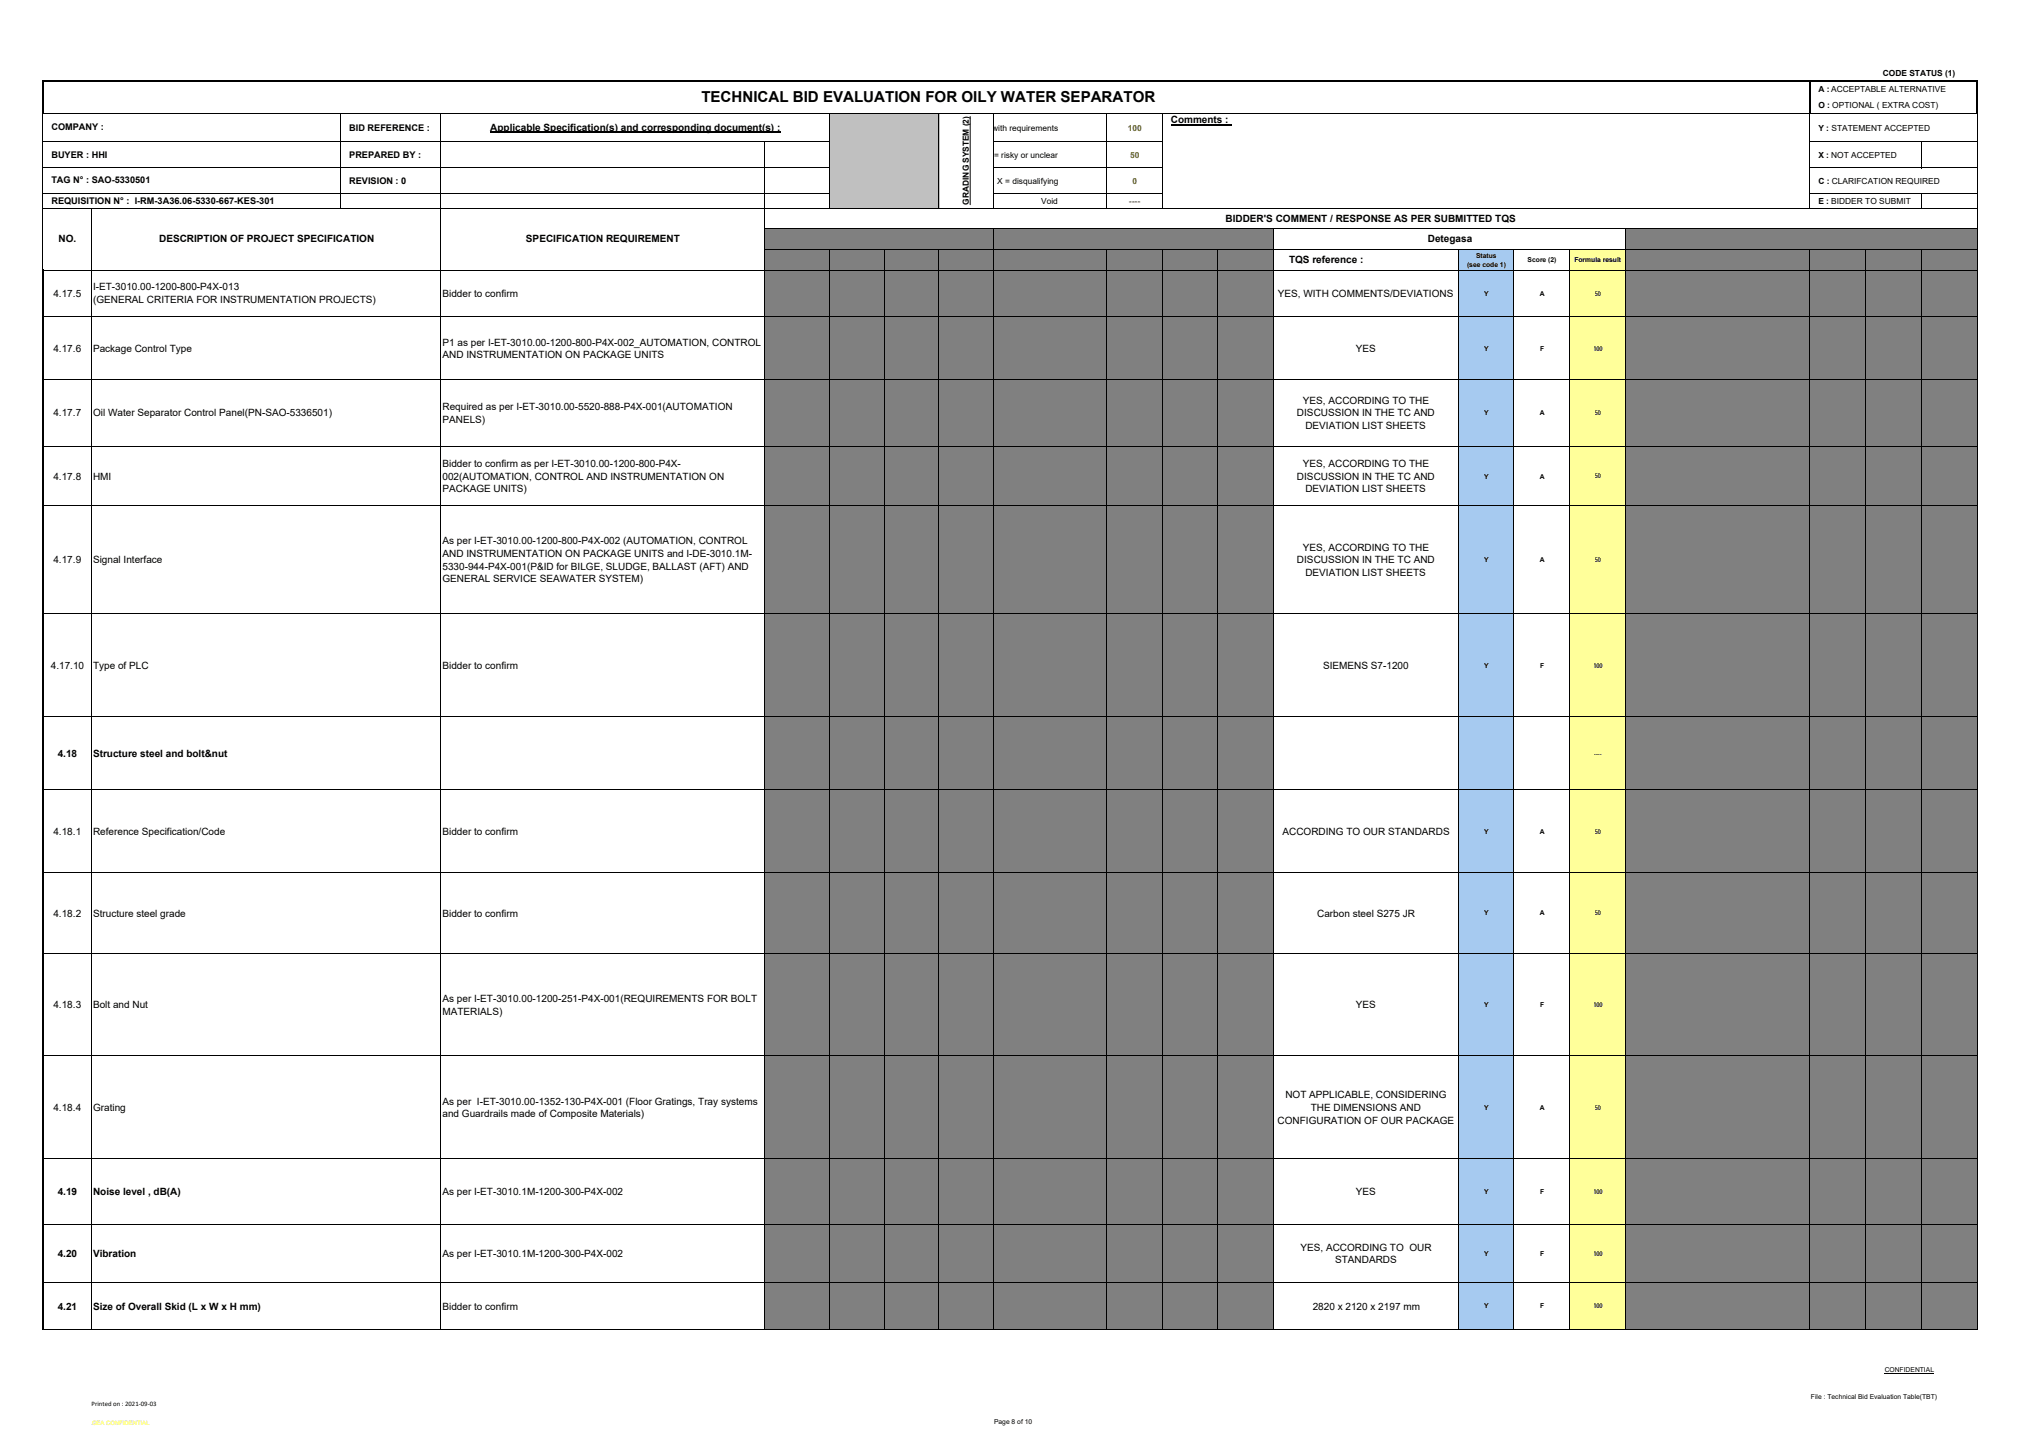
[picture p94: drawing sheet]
<svg xmlns="http://www.w3.org/2000/svg" width="420mm" height="297mm" viewBox="0 0 420 297" stroke-linecap="round" stroke-linejoin="round" font-family="sans-serif">
<defs><g id="words">
<text font-size="3.1" x="145.4" y="21.2">TECHNICAL BID EVALUATION FOR OILY WATER SEPARATOR</text>
<g font-size="2.1">
<text x="101.7" y="27.1">Applicable Specification(s) and corresponding document(s) :</text>
<text x="242.8" y="25.6">Comments :</text>
<text x="254.2" y="46">BIDDER'S COMMENT / RESPONSE AS PER SUBMITTED TQS</text>
<text x="12.1" y="50.3">NO.</text>
<text x="33" y="50.3">DESCRIPTION OF PROJECT SPECIFICATION</text>
<text x="109.1" y="50.3">SPECIFICATION REQUIREMENT</text>
<text x="296.1" y="50.3">Detegasa</text>
<text x="267.3" y="54.7">TQS reference :</text>
<text x="11.1" y="61.6">4.17.5</text>
<text x="19.3" y="60.2">I-ET-3010.00-1200-800-P4X-013</text>
<text x="19.3" y="62.9">(GENERAL CRITERIA FOR INSTRUMENTATION PROJECTS)</text>
<text x="91.8" y="61.6">Bidder to confirm</text>
<text x="265" y="61.6">YES, WITH COMMENTS/DEVIATIONS</text>
<text x="91.8" y="71.7">P1 as per I-ET-3010.00-1200-800-P4X-002_AUTOMATION, CONTROL</text>
<text x="11.1" y="73">4.17.6</text>
<text x="19.3" y="73">Package Control Type</text>
<text x="91.8" y="74.3">AND INSTRUMENTATION ON PACKAGE UNITS</text>
<text x="281.2" y="73">YES</text>
<text x="270.2" y="83.7">YES, ACCORDING TO THE</text>
<text x="11.1" y="86.4">4.17.7</text>
<text x="19.3" y="86.4">Oil Water Separator Control Panel(PN-SAO-5336501)</text>
<text x="91.8" y="85">Required as per I-ET-3010.00-5520-888-P4X-001(AUTOMATION</text>
<text x="91.8" y="87.7">PANELS)</text>
<text x="269" y="86.4">DISCUSSION IN THE TC AND</text>
<text x="270.7" y="89">DEVIATION LIST SHEETS</text>
<text x="11.1" y="99.5">4.17.8</text>
<text x="19.3" y="99.5">HMI</text>
<text x="91.8" y="96.9">Bidder to confirm as per I-ET-3010.00-1200-800-P4X-</text>
<text x="91.8" y="99.5">002(AUTOMATION, CONTROL AND INSTRUMENTATION ON</text>
<text x="269" y="99.5">DISCUSSION IN THE TC AND</text>
<text x="270.2" y="96.9">YES, ACCORDING TO THE</text>
<text x="91.8" y="102.1">PACKAGE UNITS)</text>
<text x="270.7" y="102.1">DEVIATION LIST SHEETS</text>
<text x="91.8" y="112.9">As per I-ET-3010.00-1200-800-P4X-002 (AUTOMATION, CONTROL</text>
<text x="11.1" y="116.9">4.17.9</text>
<text x="19.3" y="116.9">Signal Interface</text>
<text x="91.8" y="115.6">AND INSTRUMENTATION ON PACKAGE UNITS and I-DE-3010.1M-</text>
<text x="91.8" y="118.2">5330-944-P4X-001(P&amp;ID for BILGE, SLUDGE, BALLAST (AFT) AND</text>
<text x="269" y="116.9">DISCUSSION IN THE TC AND</text>
<text x="270.2" y="114.3">YES, ACCORDING TO THE</text>
<text x="270.7" y="119.5">DEVIATION LIST SHEETS</text>
<text x="91.8" y="120.8">GENERAL SERVICE SEAWATER SYSTEM)</text>
<text x="10.5" y="138.8">4.17.10</text>
<text x="19.3" y="138.8">Type of PLC</text>
<text x="91.8" y="138.8">Bidder to confirm</text>
<text x="274.4" y="138.8">SIEMENS S7-1200</text>
<text x="12" y="157">4.18</text>
<text x="19.3" y="157">Structure steel and bolt&amp;nut</text>
<text x="11.1" y="173.2">4.18.1</text>
<text x="19.3" y="173.2">Reference Specification/Code</text>
<text x="91.8" y="173.2">Bidder to confirm</text>
<text x="266" y="173.2">ACCORDING TO OUR STANDARDS</text>
<text x="11.1" y="190.1">4.18.2</text>
<text x="19.3" y="190.1">Structure steel grade</text>
<text x="91.8" y="190.1">Bidder to confirm</text>
<text x="273.2" y="190.1">Carbon steel S275 JR</text>
<text x="11.1" y="209.1">4.18.3</text>
<text x="19.3" y="209">Bolt and Nut</text>
<text x="91.8" y="207.8">As per I-ET-3010.00-1200-251-P4X-001(REQUIREMENTS FOR BOLT</text>
<text x="281.2" y="209.1">YES</text>
<text x="91.8" y="210.4">MATERIALS)</text>
<text x="266.6" y="227.8">NOT APPLICABLE, CONSIDERING</text>
<text x="11.1" y="230.5">4.18.4</text>
<text x="19.3" y="230.4">Grating</text>
<text x="91.8" y="229.2">As per I-ET-3010.00-1352-130-P4X-001 (Floor Gratings, Tray systems</text>
<text x="91.8" y="231.8">and Guardrails made of Composite Materials)</text>
<text x="265" y="233.1">CONFIGURATION OF OUR PACKAGE</text>
<text x="271.9" y="230.5">THE DIMENSIONS AND</text>
<text x="12" y="247.9">4.19</text>
<text x="19.3" y="247.8">Noise level , dB(A)</text>
<text x="91.8" y="247.9">As per I-ET-3010.1M-1200-300-P4X-002</text>
<text x="281.2" y="247.9">YES</text>
<text x="12" y="260.7">4.20</text>
<text x="19.3" y="260.6">Vibration</text>
<text x="91.8" y="260.7">As per I-ET-3010.1M-1200-300-P4X-002</text>
<text x="269.7" y="259.4">YES, ACCORDING TO OUR</text>
<text x="276.9" y="262">STANDARDS</text>
<text x="12" y="271.7">4.21</text>
<text x="19.3" y="271.7">Size of Overall Skid (L x W x H mm)</text>
<text x="91.8" y="271.7">Bidder to confirm</text>
<text x="272.2" y="271.7">2820 x 2120 x 2197 mm</text>
</g>
<g font-size="1.9">
<text x="10.7" y="27.1">COMPANY :</text>
<text x="72.4" y="27.1">BID REFERENCE :</text>
<text x="10.7" y="32.7">BUYER : HHI</text>
<text x="72.4" y="32.8">PREPARED BY :</text>
<text x="10.7" y="38.1">TAG N° : SAO-5330501</text>
<text x="72.4" y="38.1">REVISION : 0</text>
<text x="10.7" y="42.2">REQUISITION N° : I-RM-3A36.06-5330-667-KES-301</text>
</g>
<g font-size="1.7">
<text x="390.5" y="15.7">CODE STATUS (1)</text>
<text x="377.1" y="19.1">A : ACCEPTABLE ALTERNATIVE</text>
<text x="377.1" y="22.4">O : OPTIONAL ( EXTRA COST)</text>
<text x="205.8" y="27.1">with requirements</text>
<text x="377.1" y="27.1">Y : STATEMENT ACCEPTED</text>
<text x="206.1" y="32.8">= risky or unclear</text>
<text x="377.1" y="32.8">X : NOT ACCEPTED</text>
<text x="206.8" y="38.1">X = disqualifying</text>
<text x="377.1" y="38.1">C : CLARIFCATION REQUIRED</text>
<text x="200.9" y="42.5" transform="rotate(-90 200.9 42.5)">GRADING SYSTEM (2)</text>
<text x="215.9" y="42.3">Void</text>
<text x="377.1" y="42.3">E : BIDDER TO SUBMIT</text>
</g>
<g font-size="1.7" fill="#f00">
<text x="233.9" y="27.1">100</text>
<text x="234.3" y="32.8">50</text>
<text x="234.9" y="38.1">0</text>
<text x="234.1" y="42.3">----</text>
</g>
<g font-size="1.4">
<text x="306.1" y="53.5">Status</text>
<text x="304.2" y="55.3">(see code 1)</text>
<text x="316.8" y="54.4">Score (2)</text>
<text x="326.5" y="54.4">Formula result</text>
<text x="307.8" y="61.4">Y</text>
<text x="319.4" y="61.4">A</text>
<text x="330.7" y="61.4">50</text>
<text x="307.8" y="72.7">Y</text>
<text x="319.4" y="72.7">F</text>
<text x="330.4" y="72.7">100</text>
<text x="307.8" y="86.1">Y</text>
<text x="319.4" y="86.1">A</text>
<text x="330.7" y="86.1">50</text>
<text x="307.8" y="99.3">Y</text>
<text x="319.4" y="99.3">A</text>
<text x="330.7" y="99.2">50</text>
<text x="307.8" y="116.7">Y</text>
<text x="319.4" y="116.7">A</text>
<text x="330.7" y="116.6">50</text>
<text x="307.8" y="138.5">Y</text>
<text x="319.4" y="138.5">F</text>
<text x="330.4" y="138.5">100</text>
<text x="330.6" y="156.8">----</text>
<text x="307.8" y="172.9">Y</text>
<text x="319.4" y="172.9">A</text>
<text x="330.7" y="172.9">50</text>
<text x="307.8" y="189.9">Y</text>
<text x="319.4" y="189.9">A</text>
<text x="330.7" y="189.9">50</text>
<text x="307.8" y="208.9">Y</text>
<text x="319.4" y="208.9">F</text>
<text x="330.4" y="208.9">100</text>
<text x="307.8" y="230.2">Y</text>
<text x="319.4" y="230.2">A</text>
<text x="330.7" y="230.2">50</text>
<text x="307.8" y="247.7">Y</text>
<text x="319.4" y="247.7">F</text>
<text x="330.4" y="247.6">100</text>
<text x="307.8" y="260.5">Y</text>
<text x="319.4" y="260.5">F</text>
<text x="330.4" y="260.5">100</text>
<text x="307.8" y="271.4">Y</text>
<text x="319.4" y="271.4">F</text>
<text x="330.4" y="271.4">100</text>
<text x="390.9" y="284.7">CONFIDENTIAL</text>
<text x="19" y="291.5">Printed on : 2021‐09‐03</text>
<text x="375.6" y="290.2">File : Technical Bid Evaluation Table(TBT)</text>
<text x="206.2" y="295.4">Page 8 of 10</text>
</g>
<text font-size="1.2" fill="#f59b00" x="19.1" y="295.7">GEA CONFIDENTIAL</text>
</g></defs>
<path d="M171.9 23.5h22.9v19.8h-22.9z" fill="#c0c0c0"/>
<g fill="#808080">
<path d="M158.4 47.5h105.8v4.3h-105.8z"/>
<path d="M337.1 47.5h73v4.3h-73z"/>
<path d="M158.4 51.8h105.8v4.3h-105.8z"/>
</g>
<path d="M302.4 51.8h11.6v4.3h-11.6z" fill="#a6caf0"/>
<path d="M325.5 51.8h11.6v4.3h-11.6z" fill="#ffff9a"/>
<path d="M337.1 51.8h73v4.3h-73z" fill="#808080"/>
<g fill="none" stroke="#000" stroke-width=".21">
<path d="M8.9 23.6v32.5M9 29.4h163M9 34.8h163M9 23.5h366.2M70.6 23.6v19.7M91.4 23.6v32.5M101.7 27.5h60.1M158.4 29.5v26.6M171.9 23.6v19.7M194.7 23.6v19.7M201.2 24.2v18.3M206.1 23.6v19.7"/>
<path d="M206.2 29.4h34.9M206.2 34.8h34.9M229.5 23.6v19.7M241 23.6v19.7M242.8 25.9h12.5M375.4 23.6v19.7M375.4 29.4h34.7M375.4 34.8h34.7M375.5 23.5h34.4M398.5 29.5v5.4M410 23.6v32.5M9 40.1h163"/>
<path d="M9 43.2h401.1M9 56h401.1M18.9 43.3v12.8M158.5 47.5h251.6M158.5 51.8h251.6M171.9 51.9v4.2M183.3 51.9v4.2M194.7 51.9v4.2M206.1 47.6v8.5M206.2 40.1h34.9M229.5 51.9v4.2M241 51.9v4.2"/>
<path d="M252.6 51.9v4.2M264.1 47.6v8.5M302.4 51.9v4.2M314 51.9v4.2M325.5 51.9v4.2M337.1 47.6v8.5M375.4 51.9v4.2M375.4 40.1h34.7M386.9 51.9v4.2M398.5 40.2v3.1M398.5 51.9v4.2"/>
</g>
<path d="M8.9 16.6v7M9 16.8h401.2M375.4 17v6.6M410 17v6.6" fill="none" stroke="#000" stroke-width=".34"/>
<path d="M158.4 56.1h105.8v219.7h-105.8z" fill="#808080"/>
<path d="M302.4 56.1h11.6v219.7h-11.6z" fill="#a6caf0"/>
<path d="M314 56.1h11.6v219.7h-11.6z" fill="#fff"/>
<path d="M325.5 56.1h11.6v219.7h-11.6z" fill="#ffff9a"/>
<path d="M337.1 56.1h73v219.7h-73z" fill="#808080"/>
<path d="M8.9 56v219.9" fill="none" stroke="#000" stroke-width=".34"/>
<g fill="none" stroke="#000" stroke-width=".21">
<path d="M9 56h401.1M18.9 56.1v219.8M91.4 56.1v219.8M158.4 56.1v219.8M171.9 56.1v219.8M183.3 56.1v219.8M194.7 56.1v219.8M206.1 56.1v219.8M229.5 56.1v219.8M241 56.1v219.8M252.6 56.1v219.8M264.1 56.1v219.8"/>
<path d="M302.4 56.1v219.8M314 56.1v219.8M325.5 56.1v219.8M337.1 56.1v219.8M375.4 56.1v219.8M386.9 56.1v219.8M398.5 56.1v219.8M410 56.1v219.8M9 65.7h401.1M9 78.7h401.1M9 92.5h401.1M9 104.9h401.1"/>
<path d="M9 127.3h401.1M9 148.7h401.1M9 163.8h401.1M9 181h401.1M9 197.7h401.1M9 219h401.1M9 240.4h401.1M9 254h401.1M9 266h401.1M9 275.8h401.1M390.9 284.9h10.2"/>
</g>
<use href="#words"/>
</svg>
